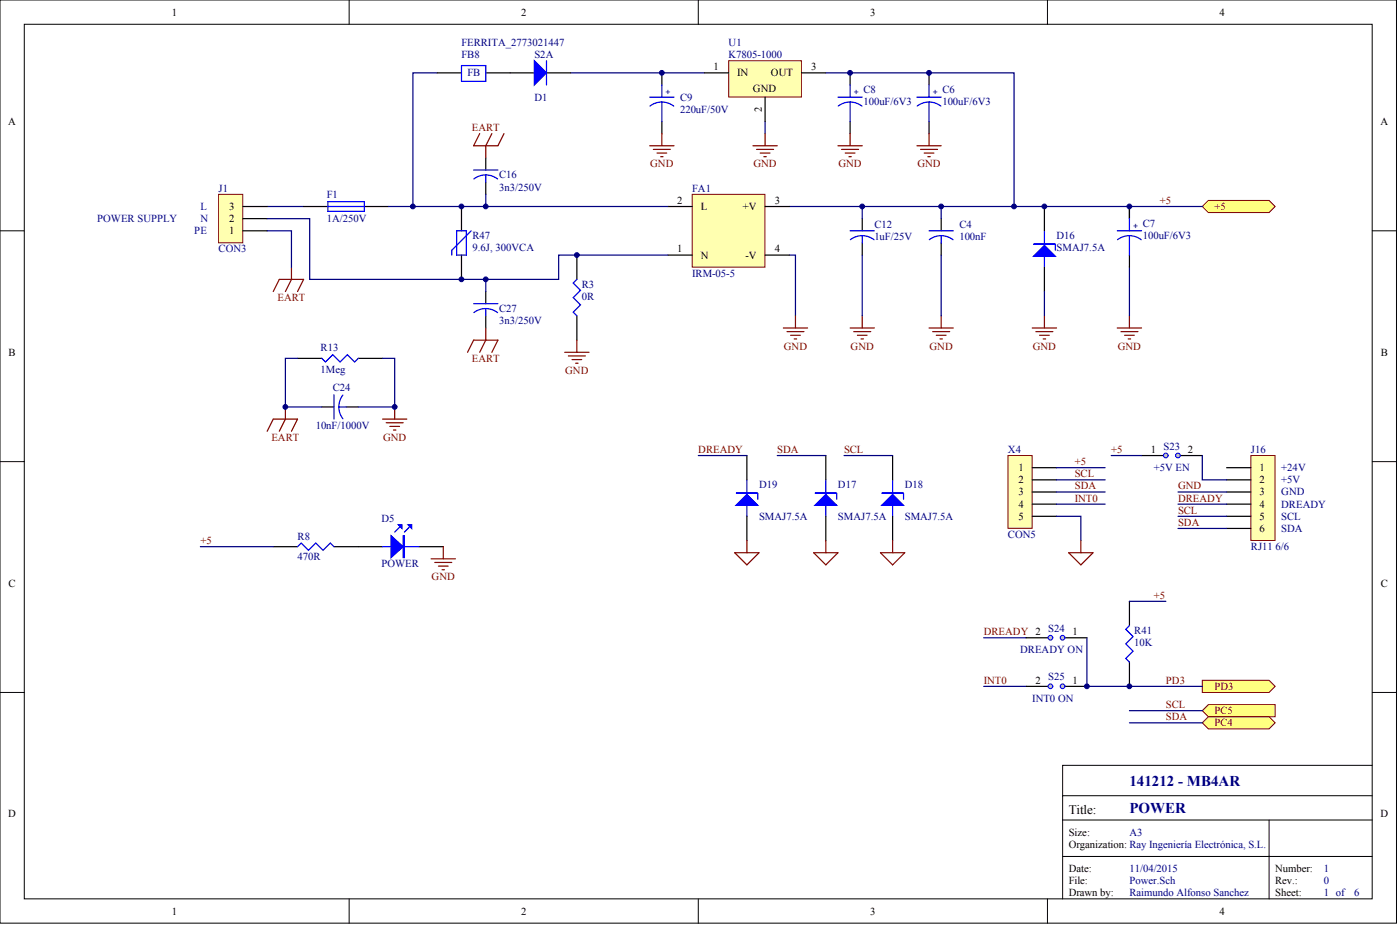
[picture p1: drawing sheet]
<svg xmlns="http://www.w3.org/2000/svg" width="487mm" height="321mm" viewBox="0 0 487 321" stroke-linecap="round" stroke-linejoin="round" font-family="sans-serif">
<defs><g id="words">
<g font-size="5.2" fill="#000080">
<text x="392.7" y="273.1">141212 - MB4AR</text>
<text x="392.7" y="282.4">POWER</text>
</g>
<text font-size="4.5" x="371.6" y="282.7">Title:</text>
<g font-size="3.7">
<text x="59.8" y="5.4">1</text>
<text x="181.2" y="5.4">2</text>
<text x="302.6" y="5.4">3</text>
<text x="424" y="5.4">4</text>
<text x="248.1" y="24.4">1</text>
<text x="256.3" y="26.5">IN</text>
<text x="268.1" y="26.5">OUT</text>
<text x="282.1" y="24.4">3</text>
<text x="261.8" y="32">GND</text>
<text x="265" y="39" transform="rotate(-90 265 39)">2</text>
<text x="2.9" y="43.4">A</text>
<text x="480.1" y="43.4">A</text>
<text x="235.5" y="70.8">2</text>
<text x="269.4" y="70.8">3</text>
<text x="79.6" y="77.2">2</text>
<text x="79.6" y="72.9">3</text>
<text x="243.7" y="72.9">L</text>
<text x="258.3" y="72.9">+V</text>
<text x="79.6" y="81.4">1</text>
<text x="235.5" y="87.7">1</text>
<text x="243.7" y="89.8">N</text>
<text x="259.2" y="89.8">-V</text>
<text x="269.4" y="87.7">4</text>
<text x="3" y="123.6">B</text>
<text x="480.2" y="123.6">B</text>
<text x="400.2" y="157.4">1 S23</text>
<text x="413" y="157.4">2</text>
<text x="354.1" y="163.7">1</text>
<text x="354.1" y="167.9">2</text>
<text x="437.9" y="163.7">1</text>
<text x="437.9" y="167.9">2</text>
<text x="354.1" y="172.1">3</text>
<text x="437.9" y="172.1">3</text>
<text x="354.1" y="176.4">4</text>
<text x="437.9" y="176.4">4</text>
<text x="354.1" y="180.6">5</text>
<text x="437.9" y="180.6">5</text>
<text x="437.9" y="184.8">6</text>
<text x="3" y="203.8">C</text>
<text x="480.2" y="203.8">C</text>
<text x="372.9" y="220.7">1</text>
<text x="360.1" y="237.6">2</text>
<text x="372.9" y="237.6">1</text>
<text x="2.9" y="284">D</text>
<text x="480.1" y="284">D</text>
<text x="371.6" y="290.3">Size:</text>
<text x="371.6" y="294.5">Organization: Ray Ingeniería Electrónica, S.L.</text>
<text x="371.6" y="303">Date:</text>
<text x="443.4" y="303">Number:</text>
<text x="371.6" y="307.2">File:</text>
<text x="371.6" y="311.4">Drawn by:</text>
<text x="443.4" y="311.4">Sheet:</text>
<text x="443.4" y="307.2">Rev.:</text>
<text x="59.8" y="317.8">1</text>
<text x="181.2" y="317.8">2</text>
<text x="302.6" y="317.8">3</text>
<text x="424" y="317.8">4</text>
</g>
<g font-size="3.7" fill="#000080">
<text x="160.5" y="16">FERRITA_2773021447</text>
<text x="253.4" y="16">U1</text>
<text x="160.5" y="20.2">FB8</text>
<text x="185.8" y="20.2">S2A</text>
<text x="253.4" y="20.2">K7805-1000</text>
<text x="162.6" y="26.5">FB</text>
<text x="185.8" y="35">D1</text>
<text x="236.5" y="35">C9</text>
<text x="300.3" y="32.4">C8</text>
<text x="327.7" y="32.4">C6</text>
<text x="236.5" y="39.2">220uF/50V</text>
<text x="300.3" y="36.6">100uF/6V3</text>
<text x="327.7" y="36.6">100uF/6V3</text>
<text x="173.6" y="62">C16</text>
<text x="76" y="66.6">J1</text>
<text x="113.6" y="68.7">F1</text>
<text x="173.6" y="66.2">3n3/250V</text>
<text x="240.7" y="66.6">FA1</text>
<text x="33.8" y="77.2">POWER SUPPLY</text>
<text x="69.7" y="72.9">L</text>
<text x="69.7" y="77.2">N</text>
<text x="113.6" y="77.2">1A/250V</text>
<text x="67.6" y="81.4">PE</text>
<text x="164.3" y="83.1">R47</text>
<text x="304.1" y="79.3">C12</text>
<text x="304.1" y="83.5">1uF/25V</text>
<text x="333.6" y="79.3">C4</text>
<text x="333.6" y="83.5">100nF</text>
<text x="367.4" y="83.1">D16</text>
<text x="397.4" y="78.9">C7</text>
<text x="397.4" y="83.1">100uF/6V3</text>
<text x="76" y="87.7">CON3</text>
<text x="164.3" y="87.3">9.6J, 300VCA</text>
<text x="367.4" y="87.3">SMAJ7.5A</text>
<text x="202.3" y="100">R3</text>
<text x="240.7" y="96.2">IRM-05-5</text>
<text x="202.3" y="104.2">0R</text>
<text x="173.6" y="108.4">C27</text>
<text x="173.6" y="112.6">3n3/250V</text>
<text x="111.5" y="121.9">R13</text>
<text x="111.5" y="129.5">1Meg</text>
<text x="115.7" y="135.8">C24</text>
<text x="109.8" y="148.9">10nF/1000V</text>
<text x="350.5" y="157.4">X4</text>
<text x="435" y="157.4">J16</text>
<text x="401.2" y="163.7">+5V EN</text>
<text x="445.5" y="163.7">+24V</text>
<text x="445.5" y="167.9">+5V</text>
<text x="263.9" y="169.6">D19</text>
<text x="291.4" y="169.6">D17</text>
<text x="314.6" y="169.6">D18</text>
<text x="445.5" y="172.1">GND</text>
<text x="445.5" y="176.4">DREADY</text>
<text x="132.6" y="181.4">D5</text>
<text x="263.9" y="180.6">SMAJ7.5A</text>
<text x="291.4" y="180.6">SMAJ7.5A</text>
<text x="314.6" y="180.6">SMAJ7.5A</text>
<text x="445.5" y="180.6">SCL</text>
<text x="445.5" y="184.8">SDA</text>
<text x="103.5" y="187.8">R8</text>
<text x="350.5" y="186.9">CON5</text>
<text x="435" y="191.1">RJ11 6/6</text>
<text x="103.5" y="194.5">470R</text>
<text x="132.6" y="197">POWER</text>
<text x="364.5" y="219.4">S24</text>
<text x="394.4" y="220.3">R41</text>
<text x="354.7" y="227">DREADY ON</text>
<text x="394.4" y="224.5">10K</text>
<text x="364.5" y="236.3">S25</text>
<text x="359" y="243.9">INT0 ON</text>
<text x="392.7" y="290.3">A3</text>
<text x="392.7" y="303">11/04/2015</text>
<text x="460.3" y="303">1</text>
<text x="392.7" y="307.2">Power.Sch</text>
<text x="392.7" y="311.4">Raimundo Alfonso Sanchez</text>
<text x="460.3" y="307.2">0</text>
<text x="460.3" y="311.4">1 of</text>
<text x="470.9" y="311.4">6</text>
</g>
<g font-size="3.7" fill="#800000">
<text x="164.1" y="45.5">EART</text>
<text x="226.1" y="58.2">GND</text>
<text x="262" y="58.2">GND</text>
<text x="291.6" y="58.2">GND</text>
<text x="319" y="58.2">GND</text>
<text x="403.3" y="70.8">+5</text>
<text x="422.3" y="72.9">+5</text>
<text x="96.5" y="104.6">EART</text>
<text x="164.1" y="125.7">EART</text>
<text x="272.6" y="121.5">GND</text>
<text x="295.8" y="121.5">GND</text>
<text x="323.2" y="121.5">GND</text>
<text x="359.1" y="121.5">GND</text>
<text x="388.7" y="121.5">GND</text>
<text x="196.5" y="129.9">GND</text>
<text x="94.4" y="153.1">EART</text>
<text x="133.2" y="153.1">GND</text>
<text x="242.8" y="157.4">DREADY</text>
<text x="270.3" y="157.4">SDA</text>
<text x="293.5" y="157.4">SCL</text>
<text x="373.7" y="161.6">+5</text>
<text x="386.4" y="157.4">+5</text>
<text x="373.7" y="165.8">SCL</text>
<text x="373.7" y="170">SDA</text>
<text x="409.6" y="170">GND</text>
<text x="373.7" y="174.2">INT0</text>
<text x="409.6" y="174.2">DREADY</text>
<text x="409.6" y="178.5">SCL</text>
<text x="409.6" y="182.7">SDA</text>
<text x="69.7" y="189">+5</text>
<text x="150.1" y="201.7">GND</text>
<text x="401.2" y="208">+5</text>
<text x="342.1" y="220.7">DREADY 2</text>
<text x="342.1" y="237.6">INT0</text>
<text x="405.4" y="237.6">PD3</text>
<text x="422.3" y="239.7">PD3</text>
<text x="405.4" y="246">SCL</text>
<text x="405.4" y="250.2">SDA</text>
<text x="422.3" y="248.1">PC5</text>
<text x="422.3" y="252.3">PC4</text>
</g>
<g font-size="3" fill="#000080">
<text x="231.4" y="33.1">+</text>
<text x="296.9" y="33.1">+</text>
<text x="324.3" y="33.1">+</text>
<text x="394" y="79.5">+</text>
</g>
</g></defs>
<g fill="#fff" stroke="#000" stroke-width=".35">
<path d="M0 0h485.6v320.7h-485.6z"/>
<path d="M8.4 8.4h468.8v303.9h-468.8z"/>
</g>
<g fill="none" stroke="#000" stroke-width=".35">
<path d="M121.4 0v8.4M242.8 0v8.4M364.2 0v8.4M0 80.2h8.4M477.2 80.2h8.5M0 160.4h8.4M477.2 160.4h8.5M0 240.6h8.4M477.2 240.6h8.5M477.2 276.5h-107.7v35.8M369.5 284.9h107.7M369.5 297.6h107.7"/>
<path d="M441.3 297.6v14.7M121.4 312.3v8.5M242.8 312.3v8.5M364.2 312.3v8.5"/>
</g>
<path d="M418.1 71.7l2.1-2.1h21.1l2.1 2.1-2.1 2.2h-21.1z" fill-rule="evenodd" fill="#ffff80" stroke="#800000" stroke-width=".35"/>
<path d="M92.9 71.7h12.7" fill="none" stroke="#000080" stroke-width=".42"/>
<path d="M76 67.5h8.4v16.9h-8.4z" fill="#ffffb0" stroke="#800000" stroke-width=".35"/>
<g fill="none" stroke="#000" stroke-width=".42">
<path d="M84.5 76h8.4M84.5 71.7h8.4M105.6 71.7h8.4M126.7 71.7h8.4M327.3 76v4.2M363.2 71.7v8.5M84.5 80.2h8.4M327.3 84.4v4.2M363.2 92.9v8.4M287.2 158.3v8.4M310.4 158.3v8.4M287.2 179.4v8.4"/>
<path d="M310.4 179.4v8.4"/>
</g>
<path d="M92.9 76h14.8v21.1h86.6v-8.5h38M274.5 71.7h143.6M327.3 71.7v4.3M92.9 80.2h8.5v12.7M274.5 88.6h2.1v21.1M327.3 88.6v21.1M363.2 101.3v8.4M270.3 158.3h16.9M293.5 158.3h16.9" fill="none" stroke="#000080" stroke-width=".42"/>
<g fill="none" stroke="#800000" stroke-width=".42">
<path d="M101.4 92.9v4.2l-2.2 4.2M95 101.3l2.1-4.2h8.5l-2.1 4.2M272.4 114h8.4M273.7 115.2h5.9M274.9 116.5h3.4M276.2 117.8h.8M276.6 109.7v4.3M323.1 114h8.4M324.3 115.2h5.9M325.6 116.5h3.4M326.9 117.8h.8M327.3 109.7v4.3"/>
<path d="M359 114h8.4M360.2 115.2h5.9M361.5 116.5h3.4M362.8 117.8h.8M363.2 109.7v4.3M282.9 192h8.5l-4.2 4.3zM287.2 187.8v4.2M306.2 192h8.4l-4.2 4.3zM310.4 187.8v4.2"/>
</g>
<path d="M114 70.1h12.7v3.3h-12.7zM114 71.7h12.7M323.1 80.2h8.4M327.3 81.9l-2.5 .4-1.6 1M327.3 81.9l2.5 .5 1.6 .9M327.3 81.9v2.5M363.2 80.2v12.7M367 84.8v2.1M287.2 166.7v12.7M291 171.4v2.1M310.4 166.7v12.7M314.2 171.4v2.1" fill="none" stroke="#00f" stroke-width=".42"/>
<g fill="#00f" stroke="#00f" stroke-width=".42">
<path d="M359.4 89.1l3.8-3.8 3.8 3.8z"/>
<path d="M306.6 175.6l3.8-3.8 3.8 3.8z"/>
<path d="M283.4 175.6l3.8-3.8 3.8 3.8z"/>
<path d="M359.4 84.8h7.6z" fill-rule="evenodd"/>
<path d="M306.6 171.4h7.6z" fill-rule="evenodd"/>
<path d="M283.4 171.4h7.6z" fill-rule="evenodd"/>
</g>
<path d="M350.5 158.3h8.4v25.3h-8.4z" fill="#ffffb0" stroke="#800000" stroke-width=".35"/>
<path d="M359 162.5h8.4M359 166.7h8.4M359 170.9h8.4M359 175.2h8.4M359 179.4h8.4" fill="none" stroke="#000" stroke-width=".42"/>
<path d="M367.4 179.4h8.5v8.4M367.4 166.7h16.9M367.4 170.9h16.9M367.4 162.5h16.9M367.4 175.2h16.9" fill="none" stroke="#000080" stroke-width=".42"/>
<path d="M371.6 192h8.5l-4.2 4.3zM375.9 187.8v4.2" fill="none" stroke="#800000" stroke-width=".42"/>
<path d="M435 158.3h8.4v29.5h-8.4z" fill="#ffffb0" stroke="#800000" stroke-width=".35"/>
<path d="M426.5 162.5h8.5M426.5 166.7h8.5M426.5 170.9h8.5M426.5 175.2h8.5M426.5 179.4h8.5M426.5 183.6h8.5" fill="none" stroke="#000" stroke-width=".42"/>
<path d="M409.6 170.9h16.9M409.6 175.2h16.9M409.6 179.4h16.9M409.6 183.6h16.9" fill="none" stroke="#000080" stroke-width=".42"/>
<path d="M240.7 67.5h25.3v25.3h-25.3z" fill="#ffffb0" stroke="#800000" stroke-width=".35"/>
<path d="M232.3 71.7h8.4M266.1 71.7h8.4M200.6 88.6v8.5M232.3 88.6h8.4M266.1 88.6h8.4M200.6 109.7v8.5" fill="none" stroke="#000" stroke-width=".42"/>
<path d="M152 25.3h-8.4v46.4M198.5 25.3h46.4M266.1 42.2v4.2M135.1 71.7h97.2" fill="none" stroke="#000080" stroke-width=".42"/>
<path d="M200.6 97.1l-1.3 1.2 2.6 2.6-2.6 2.5 2.6 2.5-2.6 2.6 1.3 1.2" fill="none" stroke="#00f" stroke-width=".42"/>
<path d="M200.6 118.2v4.2M196.4 122.4h8.4M197.6 123.7h6M198.9 124.9h3.4M200.2 126.2h.8" fill="none" stroke="#800000" stroke-width=".42"/>
<path d="M253.4 21.1h25.3v12.6h-25.3z" fill="#ffffb0" stroke="#800000" stroke-width=".35"/>
<g fill="none" stroke="#000" stroke-width=".42">
<path d="M152 25.3h8.5M168.9 25.3h16.9M190 25.3h8.5M230.2 25.3v4.2M244.9 25.3h8.5M266.1 33.8v8.4M278.7 25.3h8.5M295.6 25.3v4.2M323.1 25.3v4.2M230.2 42.2v4.2M295.6 42.2v4.2M323.1 42.2v4.2"/>
<path d="M299.8 76v4.2M299.8 84.4v4.2M103.5 124.5h8.4M124.6 124.5h8.4M111.9 141.4h4.2M120.4 141.4h4.2M397 158.3h8.4M409.6 158.3h8.5M95 189.9h8.5M116.1 189.9h16.9M145.7 189.9h8.4"/>
</g>
<g fill="none" stroke="#00f" stroke-width=".42">
<path d="M160.5 22.8h8.4v5.5h-8.4zM190 21.1v8.4M225.9 33.8h8.5M230.2 35.4l1.8 .3 2.3 1.2M230.2 35.4l-1.9 .3-2.3 1.1M230.2 29.5v4.3M230.2 35.4v6.8M291.4 33.8h8.4M295.6 35.4l1.9 .3 2.2 1.2M295.6 35.4l-1.9 .3-2.2 1.1M295.6 29.5v4.3M295.6 35.4v6.8"/>
<path d="M318.8 33.8h8.5M323.1 35.4l1.8 .3 2.3 1.2M323.1 35.4l-1.9 .3-2.3 1.1M323.1 29.5v4.3M323.1 35.4v6.8M295.6 80.2h8.5M299.8 81.9l2.5 .5 1.7 .9M299.8 81.9l-2.4 .4-1.7 1M299.8 81.9v2.5M111.9 124.5l1.3 1.3 2.5-2.6 2.5 2.6 2.6-2.6 2.5 2.6 1.3-1.3M116.1 137.2v8.4M119.2 137.3l-1.1 2.2-.3 1.9"/>
<path d="M117.8 141.4l.5 2.5 .9 1.6M117.8 141.4h2.6M103.5 189.9l1.2-1.2 2.6 2.5 2.5-2.5 2.5 2.5 2.6-2.5 1.2 1.2M133 189.9h12.7M138.9 183.2l-1.7 1.7M142.3 183.2l-1.7 1.7"/>
</g>
<g fill="#00f" stroke="#00f" stroke-width=".42">
<path d="M185.8 21.1l4.2 4.2-4.2 4.2z"/>
<path d="M136 186.1l4.2 3.8-4.2 3.8z"/>
<path d="M141.9 182.3h1.3v1.3z"/>
<path d="M138.5 182.3h1.3v1.3z"/>
<path d="M140.2 186.1h.4v7.6h-.4z" fill-rule="evenodd"/>
</g>
<g fill="none" stroke="#800000" stroke-width=".42">
<path d="M225.9 50.6h8.5M227.2 51.9h5.9M228.5 53.2h3.3M229.7 54.4h.9M230.2 46.4v4.2M261.8 50.6h8.5M263.1 51.9h5.9M264.4 53.2h3.3M265.6 54.4h.9M266.1 46.4v4.2M291.4 50.6h8.4M292.7 51.9h5.9"/>
<path d="M293.9 53.2h3.4M295.2 54.4h.8M295.6 46.4v4.2M318.8 50.6h8.5M320.1 51.9h5.9M321.4 53.2h3.4M322.6 54.4h.9M323.1 46.4v4.2M295.6 114h8.5M296.9 115.2h5.9M298.1 116.5h3.4M299.4 117.8h.9"/>
<path d="M299.8 109.7v4.3M92.9 149.8l2.1-4.2h8.5l-2.1 4.2M99.2 141.4v4.2l-2.1 4.2M133 145.6h8.5M134.3 146.9h5.9M135.6 148.1h3.3M136.8 149.4h.9M137.2 141.4v4.2M149.9 194.2h8.5M151.2 195.4h5.9M152.5 196.7h3.3M153.7 198h.9"/>
<path d="M154.1 189.9v4.3"/>
</g>
<path d="M287.2 25.3h65.4v46.4M299.8 71.7v4.3M299.8 88.6v21.1M103.5 124.5h-4.3v16.9h12.7M133 124.5h4.2v16.9h-12.6M69.7 189.9h25.3" fill="none" stroke="#000080" stroke-width=".42"/>
<g fill="#c0c0c0" stroke="#00f" stroke-width=".35">
<circle cx="405.4" cy="158.3" r=".82"/>
<circle cx="409.6" cy="158.3" r=".82"/>
</g>
<path d="M386.4 158.3h10.6M418.1 158.3v8.4h8.4M342.1 238.5h14.7" fill="none" stroke="#000080" stroke-width=".42"/>
<path d="M418.1 236.4h23.2l2.1 2.1-2.1 2.1h-23.2z" fill-rule="evenodd" fill="#ffff80" stroke="#800000" stroke-width=".35"/>
<path d="M356.8 238.5h8.5M369.5 238.5h8.5" fill="none" stroke="#000" stroke-width=".42"/>
<g fill="#c0c0c0" stroke="#00f" stroke-width=".35">
<circle cx="369.5" cy="238.5" r=".82"/>
<circle cx="365.3" cy="238.5" r=".82"/>
</g>
<path d="M342.1 221.6h14.7" fill="none" stroke="#000080" stroke-width=".42"/>
<path d="M356.8 221.6h8.5M369.5 221.6h8.5" fill="none" stroke="#000" stroke-width=".42"/>
<g fill="#c0c0c0" stroke="#00f" stroke-width=".35">
<circle cx="369.5" cy="221.6" r=".82"/>
<circle cx="365.3" cy="221.6" r=".82"/>
</g>
<path d="M242.8 158.3h16.9M378 221.6v16.9h40.1" fill="none" stroke="#000080" stroke-width=".42"/>
<path d="M259.7 166.7v12.7M263.5 171.4v2.1" fill="none" stroke="#00f" stroke-width=".42"/>
<g fill="#00f" stroke="#00f" stroke-width=".42">
<path d="M255.9 175.6l3.8-3.8 3.8 3.8z"/>
<path d="M255.9 171.4h7.6z" fill-rule="evenodd"/>
</g>
<path d="M259.7 158.3v8.4M259.7 179.4v8.4" fill="none" stroke="#000" stroke-width=".42"/>
<path d="M255.5 192h8.4l-4.2 4.3zM259.7 187.8v4.2" fill="none" stroke="#800000" stroke-width=".42"/>
<g fill="#ffff80" stroke="#800000" stroke-width=".35">
<path d="M418.1 246.9l2.1-2.1h23.2v4.2h-23.2z" fill-rule="evenodd"/>
<path d="M418.1 251.1l2.1-2.1h21.1l2.1 2.1-2.1 2.1h-21.1z" fill-rule="evenodd"/>
</g>
<path d="M168.9 67.5v4.2M392.7 71.7v4.3M168.9 97.1v4.2M392.7 92.9v16.8M392.7 208.9h12.7M392.7 246.9h25.4M392.7 251.1h25.4" fill="none" stroke="#000080" stroke-width=".42"/>
<path d="M168.9 54.9v4.2M160.5 71.7v8.5M168.9 63.3v4.2M392.7 71.7v4.3M160.5 88.6v8.5M392.7 88.6v4.3M168.9 101.3v4.2M168.9 109.7v4.3M392.7 208.9v8.5M392.7 230v8.5" fill="none" stroke="#000" stroke-width=".42"/>
<g fill="none" stroke="#00f" stroke-width=".42">
<path d="M164.7 59.1h8.4M168.9 60.8l2.5 .5 1.6 .9M168.9 60.8l-2.5 .4-1.6 1M168.9 60.8v2.5M392.7 76v4.2M158.8 80.2h3.4v8.4h-3.4zM163.9 80.2l-6.8 6.7v1.7M388.5 80.2h8.5M392.7 81.9l2.5 .5 1.7 .9M392.7 81.9l-2.4 .4-1.7 1M392.7 81.9v6.7M164.7 105.5h8.4"/>
<path d="M168.9 107.2l2.5 .5 1.6 .9M168.9 107.2l-1.9 .3-2.2 1.1M168.9 107.2v2.5M392.7 217.4l-1.2 1.2 2.5 2.6-2.5 2.5 2.5 2.5-2.5 2.6 1.2 1.2"/>
</g>
<path d="M166.8 46.4l-2.1 4.2h8.4l2.2-4.2M171 46.4l-2.1 4.2v4.3M168.9 114v4.2l-2.1 4.2M388.5 114h8.5M389.8 115.2h5.9M391.1 116.5h3.3M392.3 117.8h.9M392.7 109.7v4.3M162.6 122.4l2.1-4.2h8.4l-2.1 4.2" fill="none" stroke="#800000" stroke-width=".42"/>
<path d="M477.2 265.9h-107.7v10.6M441.3 284.9v12.7" fill="none" stroke="#000" stroke-width=".35"/>
<g fill="#000080" stroke="#000080" stroke-width=".35">
<circle cx="99.2" cy="141.4" r=".82"/>
<circle cx="137.2" cy="141.4" r=".82"/>
<circle cx="143.6" cy="71.7" r=".82"/>
<circle cx="160.5" cy="97.1" r=".82"/>
<circle cx="160.5" cy="71.7" r=".82"/>
<circle cx="168.9" cy="97.1" r=".82"/>
<circle cx="168.9" cy="71.7" r=".82"/>
<circle cx="200.6" cy="88.6" r=".82"/>
<circle cx="230.1" cy="25.3" r=".82"/>
<circle cx="295.6" cy="25.3" r=".82"/>
<circle cx="299.8" cy="71.7" r=".82"/>
<circle cx="323" cy="25.3" r=".82"/>
<circle cx="327.3" cy="71.7" r=".82"/>
<circle cx="352.6" cy="71.7" r=".82"/>
<circle cx="363.2" cy="71.7" r=".82"/>
<circle cx="377.9" cy="238.5" r=".82"/>
<circle cx="392.7" cy="238.5" r=".82"/>
<circle cx="392.7" cy="71.7" r=".82"/>
</g>
<use href="#words"/>
</svg>
